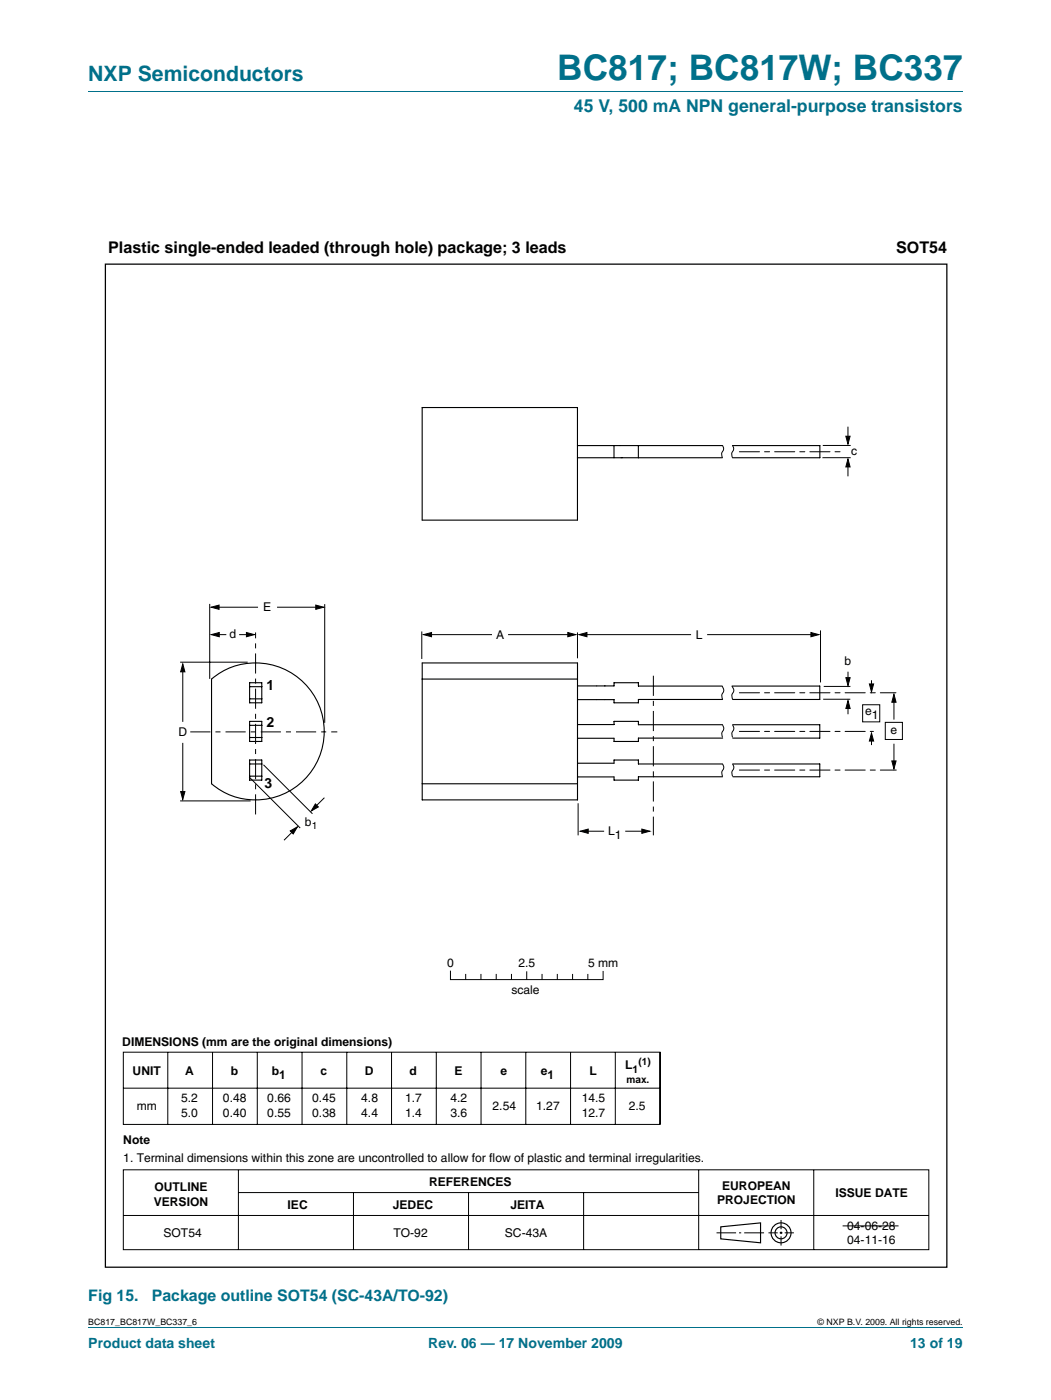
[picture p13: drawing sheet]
<svg xmlns="http://www.w3.org/2000/svg" width="210mm" height="280mm" viewBox="0 0 210 280" stroke-linecap="round" stroke-linejoin="round" font-family="sans-serif">
<defs><g id="words">
<text font-size="7" fill="#00708a" x="111.3" y="16">BC817; BC817W; BC337</text>
<text font-size="4.2" fill="#00708a" x="17.6" y="16.2">NXP Semiconductors</text>
<text font-size="3.5" fill="#00708a" x="114.6" y="22.4">45 V, 500 mA NPN general-purpose transistors</text>
<g font-size="3.2">
<text x="21.6" y="50.5">Plastic single-ended leaded (through hole) package; 3 leads</text>
<text x="179" y="50.5">SOT54</text>
</g>
<g font-size="3.2" fill="#00708a">
<text x="17.6" y="260">Fig 15.</text>
<text x="30.3" y="260">Package outline SOT54 (SC-43A/TO-92)</text>
</g>
<g font-size="2.8">
<text x="53.2" y="137.9">1</text>
<text x="53.2" y="145.3">2</text>
<text x="52.8" y="157.4">3</text>
</g>
<g font-size="2.8" fill="#00708a">
<text x="17.6" y="269.3">Product data sheet</text>
<text x="85.5" y="269.3">Rev. 06 — 17 November 2009</text>
<text x="181.8" y="269.3">13 of 19</text>
</g>
<g font-size="2.4">
<text x="170" y="90.9">c</text>
<text x="52.6" y="122.2">E</text>
<text x="45.8" y="127.6">d</text>
<text x="99.1" y="127.7">A</text>
<text x="139" y="127.7">L</text>
<text x="168.7" y="132.9">b</text>
<text x="172.8" y="142.8">e</text>
<text x="174.1" y="143.6">1</text>
<text x="35.6" y="147.1">D</text>
<text x="177.9" y="146.8">e</text>
<text x="60.9" y="165.1">b</text>
<text x="121.5" y="166.8">L</text>
<text x="122.8" y="167.6">1</text>
<text x="89.3" y="193.3">0</text>
<text x="103.6" y="193.3">2.5</text>
<text x="117.4" y="193.3">5 mm</text>
<text x="102.2" y="198.6">scale</text>
<text x="24.4" y="209">DIMENSIONS (mm are the original dimensions)</text>
<text x="26.5" y="214.8">UNIT</text>
<text x="37" y="214.9">A</text>
<text x="46.1" y="214.9">b</text>
<text x="54.3" y="214.9">b</text>
<text x="55.7" y="215.7">1</text>
<text x="64" y="214.9">c</text>
<text x="72.9" y="214.9">D</text>
<text x="81.8" y="214.9">d</text>
<text x="90.8" y="214.9">E</text>
<text x="100" y="214.9">e</text>
<text x="108" y="214.9">e</text>
<text x="109.4" y="215.7">1</text>
<text x="117.7" y="214.9">L</text>
<text x="124.9" y="213.7">L</text>
<text x="27.3" y="221.7">mm</text>
<text x="36.2" y="220.3">5.2</text>
<text x="44.5" y="220.3">0.48</text>
<text x="53.4" y="220.3">0.66</text>
<text x="62.4" y="220.3">0.45</text>
<text x="72.2" y="220.3">4.8</text>
<text x="80.9" y="220.3">1.7</text>
<text x="90" y="220.3">4.2</text>
<text x="98.4" y="221.8">2.54</text>
<text x="107.1" y="221.8">1.27</text>
<text x="116.2" y="220.3">14.5</text>
<text x="125.6" y="221.8">2.5</text>
<text x="36.2" y="223.2">5.0</text>
<text x="44.5" y="223.2">0.40</text>
<text x="53.4" y="223.2">0.55</text>
<text x="62.4" y="223.2">0.38</text>
<text x="72.2" y="223.2">4.4</text>
<text x="80.9" y="223.2">1.4</text>
<text x="90" y="223.2">3.6</text>
<text x="116.2" y="223.2">12.7</text>
<text x="24.6" y="228.5">Note</text>
<text x="24.6" y="232.2">1. Terminal dimensions within this zone are uncontrolled to allow for flow of plastic and terminal irregularities.</text>
<text x="30.8" y="238">OUTLINE</text>
<text x="85.7" y="237">REFERENCES</text>
<text x="144.2" y="237.7">EUROPEAN</text>
<text x="166.9" y="239.2">ISSUE DATE</text>
<text x="30.7" y="240.9">VERSION</text>
<text x="57.4" y="241.6">IEC</text>
<text x="78.5" y="241.6">JEDEC</text>
<text x="101.9" y="241.6">JEITA</text>
<text x="143.2" y="240.6">PROJECTION</text>
<text x="169.2" y="245.7">04-06-28</text>
<text x="32.7" y="247.2">SOT54</text>
<text x="78.6" y="247.2">TO-92</text>
<text x="100.8" y="247.2">SC-43A</text>
<text x="169.2" y="248.7">04-11-16</text>
</g>
<text font-size="2.1" x="126.3" y="214.5">1</text>
<g font-size="2">
<text x="62.3" y="165.7">1</text>
<text x="127.5" y="212.9">(1)</text>
<text x="125.1" y="216.4">max.</text>
</g>
<g font-size="1.8">
<text x="17.6" y="264.7">BC817_BC817W_BC337_6</text>
<text x="163.3" y="264.7">© NXP B.V. 2009. All rights reserved.</text>
</g>
</g></defs>
<path d="M17.6 18.3h174.7M17.6 265.3h174.7" fill="none" stroke="#00708a" stroke-width=".2"/>
<g fill="none" stroke="#000" stroke-width=".2">
<path d="M144.3 89l.1 .1a1.41 1.41 0 0 1-.3 1.5l.2 .9M146.3 89l.1 .1a1.42 1.42 0 0 1-.3 1.5l.2 .9M164.3 91.5h5.6M164.3 89h5.6M168.9 87.2h.9l-.4 1.6zM169.4 91.7l.4 1.6h-.9zM169.4 85.3v2.5M169.4 93v2.2M36 132.3h13.5M36.5 132.7l.4 1.5h-.8zM36.5 133.9v10.3M41.9 120.7v15"/>
<path d="M42.2 121.3l1.6-.4v.9zM42.2 126.8l1.6-.4v.8zM43 126.8h2.2M43.1 121.3h8.4M47.8 126.8h2.3M49.2 126.4l1.6 .4-1.6 .4zM55.3 121.3h8.5M63.1 120.9l1.6 .4-1.6 .5zM64.8 120.7v23.7M84.2 126.2v5.5M84.6 126.8l1.6-.4v.8zM85.6 126.8h12.7"/>
<path d="M101.5 126.8h12.6M113.4 126.4l1.6 .4-1.6 .4zM115.3 126.4v5.1M115.6 126.8l1.6-.4v.8zM116.6 126.8h21.4M141.2 126.8h21.5M144.2 137.1l.1 .2a1.42 1.42 0 0 1-.2 1.6l.2 .8M146.2 137.1l.2 .3a1.36 1.36 0 0 1-.2 1.5l.1 .8M162 126.4l1.5 .4-1.5 .4zM163.9 126v10.4M164.4 139.7h5.4M164.5 137.2h5.3"/>
<path d="M168.9 135.4h.9l-.4 1.6zM169.4 140l.4 1.6h-.9zM169.4 134.2v1.8M173.6 136.7h.9l-.4 1.6zM174.1 135.9v1.4M178.5 138.7l.5 1.6h-.9zM36.1 158.2h.8l-.4 1.6zM36.5 148.4v10.4M49.8 155.3l10.2 10.2M52.6 152.8l9.8 9.8M64.8 159.4l-2.4 2.4M144.3 144.9l.1 .1a1.41 1.41 0 0 1-.3 1.5l.2 .9"/>
<path d="M144.3 152.7l.1 .1a1.41 1.41 0 0 1-.3 1.5l.2 .8M146.3 144.9l.1 .1a1.41 1.41 0 0 1-.2 1.5l.1 .9M146.3 152.7l.1 .1a1.41 1.41 0 0 1-.2 1.5l.1 .8M169.4 141.3v1.4M172.3 140.8h3.4v3.4h-3.4zM174.1 146.5l.4 1.6h-.9zM174.1 147.8v1.1M176.8 144.3h3.4v3.5h-3.4zM178.1 152.1h.9l-.5 1.5zM178.5 140v3.8M178.5 148.6v4.1M36 160h14.1"/>
<path d="M58 166l1.4-.8-.8 1.4zM59.1 165.5l-2.4 2.4M63 160.6l.6 .6-1.4 .9zM115.5 160.5v6.4M115.9 166.1l1.6-.4v.8zM116.8 166.1h3.9M124.9 166.1h4M128.2 165.7l1.6 .4-1.6 .4zM90 194.1v1.6h30.5v-1.6M93 194.7v1M96.1 194.7v1M99.1 194.7v1"/>
<path d="M102.2 194.7v1M105.2 194.2v1.5M108.3 194.7v1M111.3 194.7v1M114.4 194.7v1M117.4 194.7v1M24.6 210.3h107.2v14.4h-107.2zM24.7 217.4h107.1M33.5 210.3v14.4M42.4 210.3v14.4M51.4 210.3v14.4M60.3 210.3v14.4"/>
<path d="M69.3 210.2v14.5M78.2 210.3v14.4M87.1 210.3v14.4M96.1 210.3v14.4M105 210.3v14.4M113.9 210.3v14.4M122.9 210.3v14.4M131.8 210.3v14.4M24.6 233.8h160.9v15.9h-160.9zM47.6 233.8v15.9M47.6 238.3h91.9M70.6 238.3v11.4"/>
<path d="M93.6 238.3v11.4M116.6 238.3v11.4M139.5 233.8v15.9M162.5 233.8v15.9M24.6 242.9h160.9M143.1 246.3h3.9M147.6 246.3h.4M148.6 246.3h4M153.5 246.3h1.8M155.7 246.3h.6M156 243.8v1.8M156 246.1v.5"/>
<path d="M156 247v1.9M156.7 246.3h1.9M168.3 245h11.2"/>
</g>
<g fill="none" stroke="#000" stroke-width=".23">
<path d="M143.9 245.1l8-.7v3.9l-8-.7z"/>
<circle cx="156" cy="246.3" r="1.99"/>
<circle cx="156" cy="246.3" r="1.2"/>
</g>
<g fill="#000">
<path d="M169.4 91.7l.4 1.6h-.9zM168.9 87.2h.9l-.4 1.6zM36.5 132.7l.4 1.5h-.8zM42.2 121.3l1.6-.4v.9zM42.2 126.8l1.6-.4v.8zM49.2 126.4l1.6 .4-1.6 .4zM63.1 120.9l1.6 .4-1.6 .5zM84.6 126.8l1.6-.4v.8zM113.4 126.4l1.6 .4-1.6 .4zM115.6 126.8l1.6-.4v.8zM162 126.4l1.5 .4-1.5 .4zM168.9 135.4h.9l-.4 1.6z"/>
<path d="M173.6 136.7h.9l-.4 1.6zM36.1 158.2h.8l-.4 1.6zM169.4 140l.4 1.6h-.9zM174.1 146.5l.4 1.6h-.9zM178.5 138.7l.5 1.6h-.9zM178.1 152.1h.9l-.5 1.5zM58 166l1.4-.8-.8 1.4zM63 160.6l.6 .6-1.4 .9zM115.9 166.1l1.6-.4v.8zM128.2 165.7l1.6 .4-1.6 .4z"/>
</g>
<path d="M130.5 135v31.9M38 146.3h29.4M51 162.7v-36.3" fill="none" stroke="#000" stroke-width=".2" stroke-dasharray="4 1 1 1" stroke-linecap="butt"/>
<g fill="none" stroke="#000" stroke-width=".22">
<path d="M84.3 81.4h31v22.5h-31zM115.3 91.5h29M115.3 89h29M122.6 89v2.5M127.5 89v2.5M146.3 89h17.4v2.5h-17.4M42.3 135.7a13.7 13.7 0 0 1 18.7 1.1 13.7 13.7 0 0 1 0 18.8 13.7 13.7 0 0 1-18.7 1zM49.9 136.4h2.4v4h-2.4zM49.9 139.6h2.4M49.9 137.2h2.4M84.3 132.5h31v27.3h-31zM84.3 135.7h31"/>
<path d="M115.3 137.1h7.3v-.7h4.9v.7h16.7M144.3 139.8h-16.8v.6h-4.9v-.6h-7.3M146.2 137.1h17.5v2.7h-17.4M49.9 144.1h2.4v4.1h-2.4zM49.9 151.9h2.4v4h-2.4zM49.9 155.1h2.4M49.9 152.7h2.4M49.9 147.4h2.4M49.9 144.9h2.4M84.3 156.6h31M115.3 152.5h7.3v-.6h4.9v.8h16.8M115.3 144.8h7.3v-.7h4.9v.7h16.8"/>
<path d="M144.3 155.2h-16.8v.7h-4.9v-.7h-7.3M144.3 147.5h-16.8v.7h-4.9v-.7h-7.3M146.3 152.7h17.4v2.5h-17.3M146.3 144.8h17.4v2.7h-17.4"/>
</g>
<path d="M147.7 90.3h20.5M147.7 138.4h31.2M147.7 153.9h31.3M147.7 146.2h26.7" fill="none" stroke="#000" stroke-width=".2" stroke-dasharray="4 1 1 1"/>
<path d="M21 52.8h168.1v200.4h-168.1z" fill="none" stroke="#000" stroke-width=".25"/>
<use href="#words"/>
</svg>
